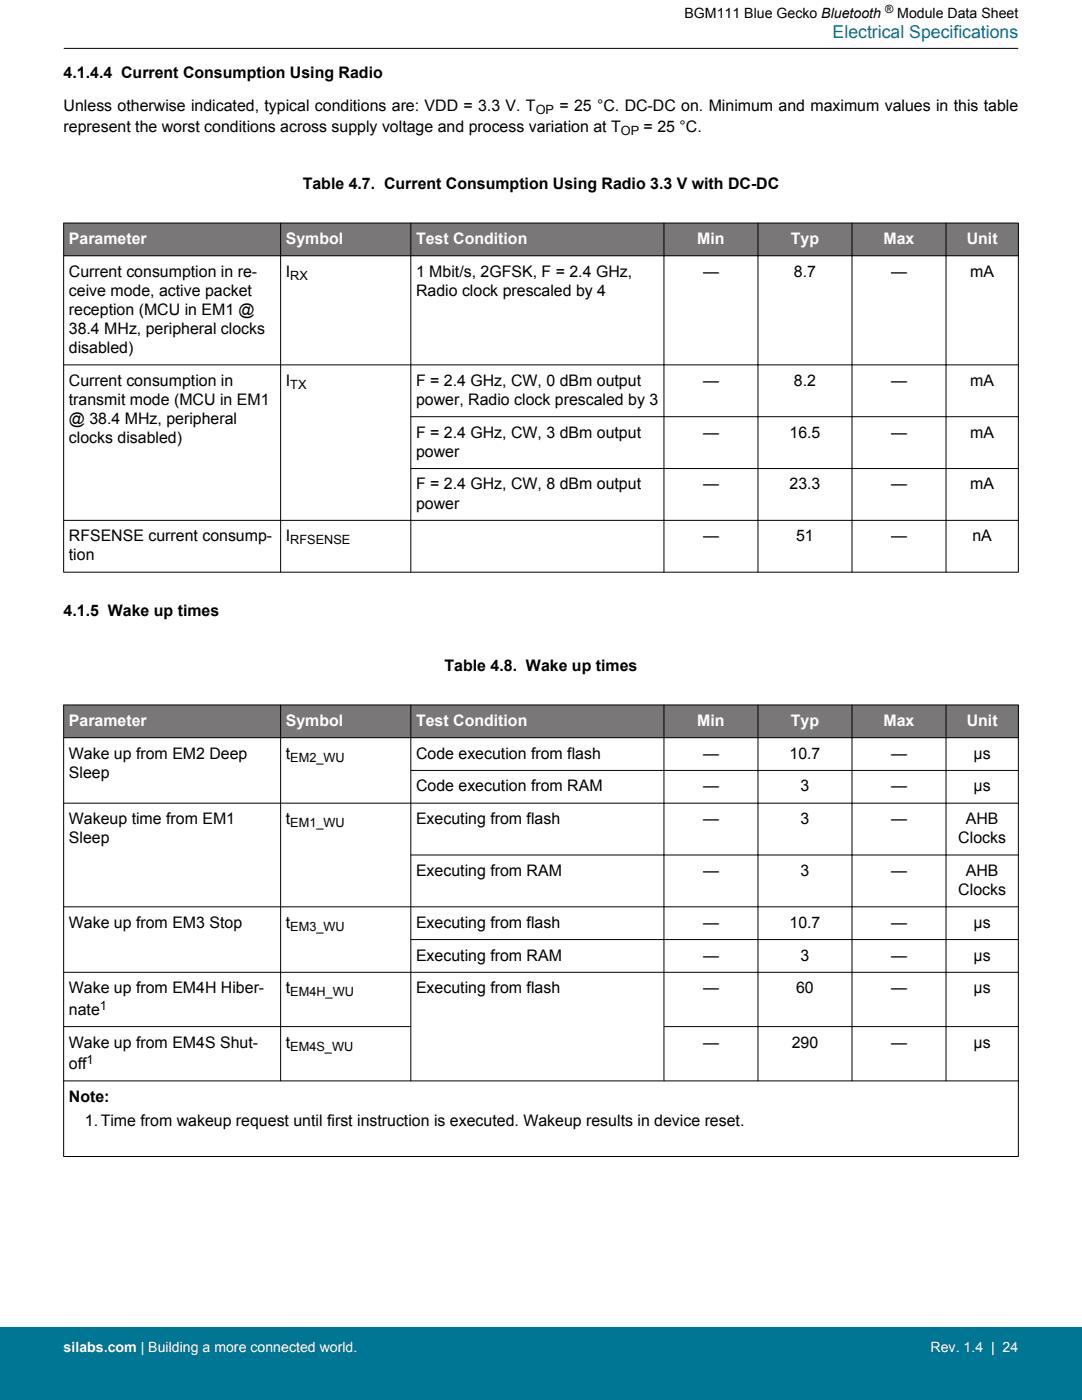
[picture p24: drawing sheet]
<svg xmlns="http://www.w3.org/2000/svg" width="216mm" height="279mm" viewBox="0 0 216 279" stroke-linecap="round" stroke-linejoin="round" font-family="sans-serif">
<defs><g id="words">
<text font-size="3.5" fill="#007695" x="166.1" y="7.5">Electrical Specifications</text>
<g font-size="3.2">
<text x="12.7" y="15.5">4.1.4.4 Current Consumption Using Radio</text>
<text x="12.7" y="22.2">Unless otherwise indicated, typical conditions are: VDD = 3.3 V. T</text>
<text x="111.6" y="22.2">= 25 °C. DC-DC on. Minimum and maximum values in this table</text>
<text x="12.7" y="26.4">represent the worst conditions across supply voltage and process variation at T</text>
<text x="128.4" y="26.4">= 25 °C.</text>
<text x="60.4" y="37.7">Table 4.7. Current Consumption Using Radio 3.3 V with DC-DC</text>
<text x="13.7" y="55.2">Current consumption in re-</text>
<text x="13.7" y="59">ceive mode, active packet</text>
<text x="57" y="55.2">I</text>
<text x="83" y="55.2">1 Mbit/s, 2GFSK, F = 2.4 GHz,</text>
<text x="83" y="59">Radio clock prescaled by 4</text>
<text x="140.3" y="55.2">—</text>
<text x="158.4" y="55.2">8.7</text>
<text x="177.8" y="55.2">—</text>
<text x="193.6" y="55.2">mA</text>
<text x="13.7" y="62.8">reception (MCU in EM1 @</text>
<text x="13.7" y="66.7">38.4 MHz, peripheral clocks</text>
<text x="13.7" y="70.5">disabled)</text>
<text x="13.7" y="77">Current consumption in</text>
<text x="57" y="77">I</text>
<text x="83" y="77">F = 2.4 GHz, CW, 0 dBm output</text>
<text x="140.3" y="77">—</text>
<text x="158.4" y="77">8.2</text>
<text x="177.8" y="77">—</text>
<text x="193.6" y="77">mA</text>
<text x="13.7" y="80.8">transmit mode (MCU in EM1</text>
<text x="83" y="80.8">power, Radio clock prescaled by 3</text>
<text x="13.7" y="84.6">@ 38.4 MHz, peripheral</text>
<text x="13.7" y="88.4">clocks disabled)</text>
<text x="83" y="87.3">F = 2.4 GHz, CW, 3 dBm output</text>
<text x="140.3" y="87.3">—</text>
<text x="157.5" y="87.3">16.5</text>
<text x="177.8" y="87.3">—</text>
<text x="193.6" y="87.3">mA</text>
<text x="83" y="91.2">power</text>
<text x="83" y="97.7">F = 2.4 GHz, CW, 8 dBm output</text>
<text x="83" y="101.5">power</text>
<text x="140.3" y="97.7">—</text>
<text x="157.5" y="97.7">23.3</text>
<text x="177.8" y="97.7">—</text>
<text x="193.6" y="97.7">mA</text>
<text x="13.7" y="108">RFSENSE current consump-</text>
<text x="13.7" y="111.8">tion</text>
<text x="57" y="108">I</text>
<text x="140.3" y="108">—</text>
<text x="158.9" y="108">51</text>
<text x="177.8" y="108">—</text>
<text x="194" y="108">nA</text>
<text x="12.7" y="123">4.1.5 Wake up times</text>
<text x="88.7" y="133.9">Table 4.8. Wake up times</text>
<text x="13.7" y="151.4">Wake up from EM2 Deep</text>
<text x="13.7" y="155.2">Sleep</text>
<text x="57" y="151.4">t</text>
<text x="83" y="151.4">Code execution from flash</text>
<text x="140.3" y="151.4">—</text>
<text x="157.5" y="151.4">10.7</text>
<text x="177.8" y="151.4">—</text>
<text x="194.3" y="151.4">μs</text>
<text x="83" y="157.9">Code execution from RAM</text>
<text x="140.3" y="157.9">—</text>
<text x="159.7" y="157.9">3</text>
<text x="177.8" y="157.9">—</text>
<text x="194.3" y="157.9">μs</text>
<text x="13.7" y="164.5">Wakeup time from EM1</text>
<text x="57" y="164.5">t</text>
<text x="83" y="164.5">Executing from flash</text>
<text x="140.3" y="164.5">—</text>
<text x="159.7" y="164.5">3</text>
<text x="177.8" y="164.5">—</text>
<text x="192.7" y="164.5">AHB</text>
<text x="13.7" y="168.3">Sleep</text>
<text x="191.2" y="168.3">Clocks</text>
<text x="83" y="174.8">Executing from RAM</text>
<text x="140.3" y="174.8">—</text>
<text x="159.7" y="174.8">3</text>
<text x="177.8" y="174.8">—</text>
<text x="191.2" y="178.6">Clocks</text>
<text x="192.7" y="174.8">AHB</text>
<text x="13.7" y="185.2">Wake up from EM3 Stop</text>
<text x="57" y="185.2">t</text>
<text x="83" y="185.2">Executing from flash</text>
<text x="140.3" y="185.2">—</text>
<text x="157.5" y="185.2">10.7</text>
<text x="177.8" y="185.2">—</text>
<text x="194.3" y="185.2">μs</text>
<text x="83" y="191.7">Executing from RAM</text>
<text x="140.3" y="191.7">—</text>
<text x="159.7" y="191.7">3</text>
<text x="177.8" y="191.7">—</text>
<text x="194.3" y="191.7">μs</text>
<text x="13.7" y="198.2">Wake up from EM4H Hiber-</text>
<text x="13.7" y="202.5">nate</text>
<text x="57" y="198.2">t</text>
<text x="83" y="198.2">Executing from flash</text>
<text x="140.3" y="198.2">—</text>
<text x="158.9" y="198.2">60</text>
<text x="177.8" y="198.2">—</text>
<text x="194.3" y="198.2">μs</text>
<text x="13.7" y="209.1">Wake up from EM4S Shut-</text>
<text x="57" y="209.1">t</text>
<text x="140.3" y="209.1">—</text>
<text x="158" y="209.1">290</text>
<text x="177.8" y="209.1">—</text>
<text x="194.3" y="209.1">μs</text>
<text x="13.7" y="213.4">off</text>
<text x="13.7" y="219.9">Note:</text>
<text x="16.9" y="224.6">1.Time from wakeup request until first instruction is executed. Wakeup results in device reset.</text>
</g>
<g font-size="3.2" fill="#fff">
<text x="13.7" y="48.7">Parameter</text>
<text x="57" y="48.7">Symbol</text>
<text x="83" y="48.7">Test Condition</text>
<text x="139.1" y="48.7">Min</text>
<text x="157.8" y="48.7">Typ</text>
<text x="176.3" y="48.7">Max</text>
<text x="192.9" y="48.7">Unit</text>
<text x="13.7" y="144.9">Parameter</text>
<text x="57" y="144.9">Symbol</text>
<text x="83" y="144.9">Test Condition</text>
<text x="139.1" y="144.9">Min</text>
<text x="157.8" y="144.9">Typ</text>
<text x="176.3" y="144.9">Max</text>
<text x="192.9" y="144.9">Unit</text>
</g>
<g font-size="2.8">
<text x="136.6" y="3.5">BGM111 Blue Gecko Bluetooth</text>
<text x="179" y="3.5">Module Data Sheet</text>
</g>
<g font-size="2.8" fill="#fff">
<text x="12.7" y="269.9">silabs.com | Building a more connected world.</text>
<text x="185.7" y="269.9">Rev. 1.4 | 24</text>
</g>
<g font-size="2.5">
<text x="106.9" y="22.8">OP</text>
<text x="123.9" y="27">OP</text>
<text x="57.9" y="55.9">RX</text>
<text x="57.9" y="77.6">TX</text>
<text x="57.9" y="108.7">RFSENSE</text>
<text x="57.9" y="152">EM2_WU</text>
<text x="57.9" y="165.1">EM1_WU</text>
<text x="57.9" y="185.8">EM3_WU</text>
<text x="19.9" y="201.5">1</text>
<text x="57.9" y="198.9">EM4H_WU</text>
<text x="57.9" y="209.7">EM4S_WU</text>
<text x="17.3" y="212.3">1</text>
</g>
<text font-size="2.3" x="176.6" y="2.6">®</text>
</g></defs>
<g fill="#797777">
<path d="M12.7 44.5h190.5v6.5h-190.5z" fill-rule="evenodd"/>
<path d="M12.7 44.5h190.5v6.5h-190.5z" fill-rule="evenodd"/>
</g>
<g fill="none" stroke="#000" stroke-width=".2">
<path d="M12.7 44.5h190.5M12.7 51h190.5M12.7 44.5v69.7M56 44.5v69.7M82 44.5v69.7M132.5 44.5v69.7M151.2 44.5v69.7M170 44.5v69.7M188.8 44.5v69.7M203.2 44.5v69.7M12.7 72.8h190.5M81.9 83.2h121.3"/>
<path d="M81.9 93.5h121.3M12.7 103.8h190.5M12.7 114.2h190.5"/>
</g>
<g fill="#797777">
<path d="M12.7 140.7h190.5v6.5h-190.5z" fill-rule="evenodd"/>
<path d="M12.7 140.7h190.5v6.5h-190.5z" fill-rule="evenodd"/>
</g>
<g fill="none" stroke="#000" stroke-width=".2">
<path d="M12.7 9.7h190.5M12.7 140.7h190.5M12.7 147.2h190.5M12.7 140.6v90.2M56 140.6v75.2M81.9 153.8h121.3M82 140.6v75.2M132.5 140.6v75.2M151.2 140.6v75.2M170 140.6v75.2M188.8 140.6v75.2M203.2 140.6v90.2"/>
<path d="M81.9 170.6h121.3M203.2 160.3h-190.5M12.7 181h190.5M12.7 194h190.5M81.9 187.5h121.3M12.7 204.9h69.3M12.7 215.7h190.5M132.4 204.9h70.8M12.7 230.8h190.5"/>
</g>
<path d="M0 264.9h215.9v14.5h-215.9z" fill="#007695"/>
<use href="#words"/>
</svg>
